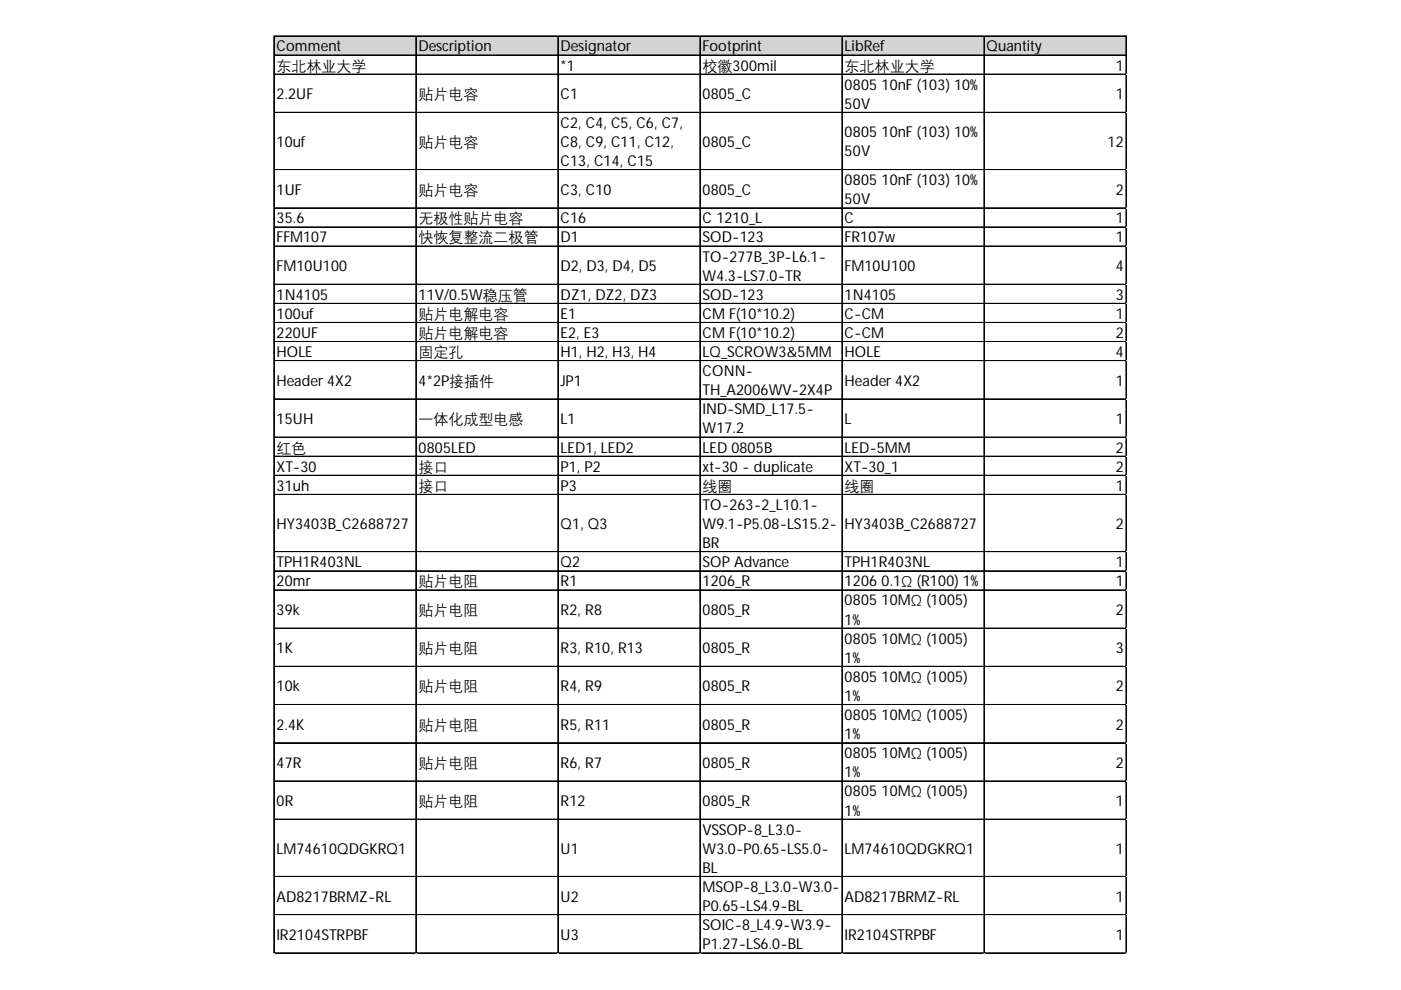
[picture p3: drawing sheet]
<svg xmlns="http://www.w3.org/2000/svg" width="297mm" height="210mm" viewBox="0 0 297 210" stroke-linecap="round" stroke-linejoin="round" font-family="sans-serif">
<defs><g id="words">
<g font-size="3.2">
<text x="58.6" y="10.9">Comment</text>
<text x="88.7" y="10.9">Description</text>
<text x="118.8" y="10.9">Designator</text>
<text x="149" y="10.9">Footprint</text>
<text x="179.1" y="10.9">LibRef</text>
<text x="209.2" y="10.9">Quantity</text>
<text x="58.6" y="15">东北林业大学</text>
<text x="118.8" y="15">*1</text>
<text x="149" y="15">校徽300mil</text>
<text x="179.1" y="15">东北林业大学</text>
<text x="236.5" y="15">1</text>
<text x="58.6" y="21">2.2UF</text>
<text x="88.7" y="21">贴片电容</text>
<text x="118.8" y="21">C1</text>
<text x="149" y="21">0805_C</text>
<text x="179.1" y="19">0805</text>
<text x="179.1" y="23.1">50V</text>
<text x="186.9" y="19">10nF (103) 10%</text>
<text x="236.5" y="21">1</text>
<text x="118.8" y="27.1">C2, C4, C5, C6, C7,</text>
<text x="179.1" y="29.1">0805</text>
<text x="186.9" y="29.1">10nF (103) 10%</text>
<text x="58.6" y="31.2">10uf</text>
<text x="88.7" y="31.2">贴片电容</text>
<text x="118.8" y="31.2">C8, C9, C11, C12,</text>
<text x="118.8" y="35.2">C13, C14, C15</text>
<text x="149" y="31.2">0805_C</text>
<text x="179.1" y="33.2">50V</text>
<text x="234.8" y="31.2">12</text>
<text x="58.6" y="41.3">1UF</text>
<text x="88.7" y="41.3">贴片电容</text>
<text x="118.8" y="41.3">C3, C10</text>
<text x="149" y="41.3">0805_C</text>
<text x="179.1" y="39.3">0805</text>
<text x="186.9" y="39.3">10nF (103) 10%</text>
<text x="236.5" y="41.3">2</text>
<text x="58.6" y="47.4">35.6</text>
<text x="88.7" y="47.4">无极性贴片电容</text>
<text x="118.8" y="47.4">C16</text>
<text x="149" y="47.4">C 1210_L</text>
<text x="179.1" y="43.3">50V</text>
<text x="179.1" y="47.4">C</text>
<text x="236.5" y="47.4">1</text>
<text x="58.6" y="51.4">FFM107</text>
<text x="88.7" y="51.4">快恢复整流二极管</text>
<text x="118.8" y="51.4">D1</text>
<text x="149" y="51.4">SOD-123</text>
<text x="179.1" y="51.4">FR107w</text>
<text x="236.5" y="51.4">1</text>
<text x="58.6" y="57.5">FM10U100</text>
<text x="118.8" y="57.5">D2, D3, D4, D5</text>
<text x="149" y="55.5">TO-277B_3P-L6.1-</text>
<text x="149" y="59.5">W4.3-LS7.0-TR</text>
<text x="179.1" y="57.5">FM10U100</text>
<text x="236.5" y="57.5">4</text>
<text x="58.6" y="63.6">1N4105</text>
<text x="88.7" y="63.6">11V/0.5W稳压管</text>
<text x="118.8" y="63.6">DZ1, DZ2, DZ3</text>
<text x="149" y="63.6">SOD-123</text>
<text x="179.1" y="63.6">1N4105</text>
<text x="236.5" y="63.6">3</text>
<text x="58.6" y="67.6">100uf</text>
<text x="58.6" y="71.7">220UF</text>
<text x="88.7" y="67.6">贴片电解电容</text>
<text x="88.7" y="71.7">贴片电解电容</text>
<text x="118.8" y="67.6">E1</text>
<text x="118.8" y="71.7">E2, E3</text>
<text x="149" y="67.6">CM F(10*10.2)</text>
<text x="149" y="71.7">CM F(10*10.2)</text>
<text x="179.1" y="67.6">C-CM</text>
<text x="179.1" y="71.7">C-CM</text>
<text x="236.5" y="67.6">1</text>
<text x="236.5" y="71.7">2</text>
<text x="58.6" y="75.7">HOLE</text>
<text x="88.7" y="75.7">固定孔</text>
<text x="118.8" y="75.7">H1, H2, H3, H4</text>
<text x="149" y="75.7">LQ_SCROW3&amp;5MM</text>
<text x="179.1" y="75.7">HOLE</text>
<text x="236.5" y="75.7">4</text>
<text x="58.6" y="81.8">Header 4X2</text>
<text x="88.7" y="81.8">4*2P接插件</text>
<text x="118.8" y="81.8">JP1</text>
<text x="149" y="79.8">CONN-</text>
<text x="149" y="83.8">TH_A2006WV-2X4P</text>
<text x="179.1" y="81.8">Header 4X2</text>
<text x="236.5" y="81.8">1</text>
<text x="58.6" y="89.9">15UH</text>
<text x="88.7" y="89.9">一体化成型电感</text>
<text x="118.8" y="89.9">L1</text>
<text x="149" y="87.9">IND-SMD_L17.5-</text>
<text x="179.1" y="89.9">L</text>
<text x="236.5" y="89.9">1</text>
<text x="58.6" y="96">红色</text>
<text x="88.7" y="96">0805LED</text>
<text x="118.8" y="96">LED1, LED2</text>
<text x="149" y="91.9">W17.2</text>
<text x="149" y="96">LED 0805B</text>
<text x="179.1" y="96">LED-5MM</text>
<text x="236.5" y="96">2</text>
<text x="58.6" y="100">XT-30</text>
<text x="88.7" y="100">接口</text>
<text x="118.8" y="100">P1, P2</text>
<text x="149" y="100">xt-30 - duplicate</text>
<text x="179.1" y="100">XT-30_1</text>
<text x="236.5" y="100">2</text>
<text x="58.6" y="104.1">31uh</text>
<text x="88.7" y="104.1">接口</text>
<text x="118.8" y="104.1">P3</text>
<text x="149" y="104.1">线圈</text>
<text x="179.1" y="104.1">线圈</text>
<text x="236.5" y="104.1">1</text>
<text x="58.6" y="112.2">HY3403B_C2688727</text>
<text x="118.8" y="112.2">Q1, Q3</text>
<text x="149" y="108.1">TO-263-2_L10.1-</text>
<text x="149" y="112.2">W9.1-P5.08-LS15.2-</text>
<text x="179.1" y="112.2">HY3403B_C2688727</text>
<text x="236.5" y="112.2">2</text>
<text x="149" y="116.2">BR</text>
<text x="58.6" y="120.3">TPH1R403NL</text>
<text x="58.6" y="124.3">20mr</text>
<text x="88.7" y="124.3">贴片电阻</text>
<text x="118.8" y="120.3">Q2</text>
<text x="118.8" y="124.3">R1</text>
<text x="149" y="120.3">SOP Advance</text>
<text x="149" y="124.3">1206_R</text>
<text x="179.1" y="120.3">TPH1R403NL</text>
<text x="179.1" y="124.3">1206</text>
<text x="186.9" y="124.3">0.1Ω (R100) 1%</text>
<text x="236.5" y="120.3">1</text>
<text x="236.5" y="124.3">1</text>
<text x="58.6" y="130.4">39k</text>
<text x="88.7" y="130.4">贴片电阻</text>
<text x="118.8" y="130.4">R2, R8</text>
<text x="149" y="130.4">0805_R</text>
<text x="179.1" y="128.4">0805</text>
<text x="186.9" y="128.4">10MΩ (1005)</text>
<text x="236.5" y="130.4">2</text>
<text x="179.1" y="132.4">1%</text>
<text x="179.1" y="136.5">0805</text>
<text x="186.9" y="136.5">10MΩ (1005)</text>
<text x="58.6" y="138.5">1K</text>
<text x="88.7" y="138.5">贴片电阻</text>
<text x="118.8" y="138.5">R3, R10, R13</text>
<text x="149" y="138.5">0805_R</text>
<text x="179.1" y="140.5">1%</text>
<text x="236.5" y="138.5">3</text>
<text x="58.6" y="146.6">10k</text>
<text x="88.7" y="146.6">贴片电阻</text>
<text x="118.8" y="146.6">R4, R9</text>
<text x="149" y="146.6">0805_R</text>
<text x="179.1" y="144.6">0805</text>
<text x="179.1" y="148.6">1%</text>
<text x="186.9" y="144.6">10MΩ (1005)</text>
<text x="236.5" y="146.6">2</text>
<text x="58.6" y="154.7">2.4K</text>
<text x="88.7" y="154.7">贴片电阻</text>
<text x="118.8" y="154.7">R5, R11</text>
<text x="149" y="154.7">0805_R</text>
<text x="179.1" y="152.7">0805</text>
<text x="186.9" y="152.7">10MΩ (1005)</text>
<text x="236.5" y="154.7">2</text>
<text x="179.1" y="156.7">1%</text>
<text x="179.1" y="160.8">0805</text>
<text x="186.9" y="160.8">10MΩ (1005)</text>
<text x="58.6" y="162.8">47R</text>
<text x="88.7" y="162.8">贴片电阻</text>
<text x="118.8" y="162.8">R6, R7</text>
<text x="149" y="162.8">0805_R</text>
<text x="179.1" y="164.8">1%</text>
<text x="236.5" y="162.8">2</text>
<text x="58.6" y="170.9">0R</text>
<text x="88.7" y="170.9">贴片电阻</text>
<text x="118.8" y="170.9">R12</text>
<text x="149" y="170.9">0805_R</text>
<text x="179.1" y="168.9">0805</text>
<text x="179.1" y="172.9">1%</text>
<text x="186.9" y="168.9">10MΩ (1005)</text>
<text x="236.5" y="170.9">1</text>
<text x="149" y="177">VSSOP-8_L3.0-</text>
<text x="58.6" y="181">LM74610QDGKRQ1</text>
<text x="118.8" y="181">U1</text>
<text x="149" y="181">W3.0-P0.65-LS5.0-</text>
<text x="149" y="185.1">BL</text>
<text x="179.1" y="181">LM74610QDGKRQ1</text>
<text x="236.5" y="181">1</text>
<text x="58.6" y="191.1">AD8217BRMZ-RL</text>
<text x="118.8" y="191.1">U2</text>
<text x="149" y="189.1">MSOP-8_L3.0-W3.0-</text>
<text x="179.1" y="191.1">AD8217BRMZ-RL</text>
<text x="236.5" y="191.1">1</text>
<text x="149" y="193.2">P0.65-LS4.9-BL</text>
<text x="149" y="197.2">SOIC-8_L4.9-W3.9-</text>
<text x="58.6" y="199.2">IR2104STRPBF</text>
<text x="118.8" y="199.2">U3</text>
<text x="149" y="201.3">P1.27-LS6.0-BL</text>
<text x="179.1" y="199.2">IR2104STRPBF</text>
<text x="236.5" y="199.2">1</text>
</g>
</g></defs>
<path d="M58.1 7.7h180.8v4.1h-180.8z" fill="#d3d3d3"/>
<g fill="none" stroke="#000" stroke-width=".21">
<path d="M58 7.6v194.6M58.1 7.6v194.6M58.2 7.6h180.7M58.2 7.7h180.7M58.2 11.7h180.7M58.2 15.7h180.7M58.2 15.8h180.7M88.2 7.7v194.5M118.3 7.7v194.5M148.4 7.7v194.5M148.5 7.7v194.5M178.5 7.7v194.5"/>
<path d="M178.6 7.7v194.5M208.6 7.7v194.5M208.7 7.7v194.5M238.7 7.7v194.5M238.8 7.7v194.5M58.2 23.8h180.7M58.2 23.9h180.7M58.2 36h180.7M58.2 44.1h180.7M58.2 48.1h180.7M58.2 48.2h180.7M58.2 52.2h180.7"/>
<path d="M58.2 60.3h180.7M58.2 64.3h180.7M58.2 64.4h180.7M58.2 68.4h180.7M58.2 72.4h180.7M58.2 72.5h180.7M58.2 76.5h180.7M58.2 84.6h180.7M58.2 92.7h180.7M58.2 96.7h180.7M58.2 96.8h180.7M58.2 100.8h180.7"/>
<path d="M58.2 104.8h180.7M58.2 104.9h180.7M58.2 117h180.7M58.2 121h180.7M58.2 121.1h180.7M58.2 125.1h180.7M58.2 133.2h180.7M58.2 141.3h180.7M58.2 149.4h180.7M58.2 157.5h180.7M58.2 165.6h180.7M58.2 173.7h180.7"/>
<path d="M58.2 185.8h180.7M58.2 185.9h180.7M58.2 193.9h180.7M58.2 194h180.7M58.2 202h180.7M58.2 202.1h180.7"/>
</g>
<path d="M58 202.2h.1" fill="none" stroke="#e0e0e0" stroke-width=".21"/>
<path d="M58 202.2h.2z" fill="#e0e0e0"/>
<path d="M88.2 202.2h.1" fill="none" stroke="#e0e0e0" stroke-width=".21"/>
<path d="M88.2 202.2h.1z" fill="#e0e0e0"/>
<path d="M118.3 202.2h.1" fill="none" stroke="#e0e0e0" stroke-width=".21"/>
<path d="M118.3 202.2h.1z" fill="#e0e0e0"/>
<path d="M148.4 202.2h.1" fill="none" stroke="#e0e0e0" stroke-width=".21"/>
<path d="M148.4 202.2h.1z" fill="#e0e0e0"/>
<path d="M178.5 202.2h.1" fill="none" stroke="#e0e0e0" stroke-width=".21"/>
<path d="M178.5 202.2h.1z" fill="#e0e0e0"/>
<path d="M208.6 202.2h.1" fill="none" stroke="#e0e0e0" stroke-width=".21"/>
<path d="M208.6 202.2h.2z" fill="#e0e0e0"/>
<path d="M238.7 202.2h.1" fill="none" stroke="#e0e0e0" stroke-width=".21"/>
<path d="M238.7 202.2h.2z" fill="#e0e0e0"/>
<path d="M238.9 15.7h.1" fill="none" stroke="#e0e0e0" stroke-width=".21"/>
<path d="M238.9 15.7v.1z" fill="#e0e0e0"/>
<path d="M238.9 23.8h.1" fill="none" stroke="#e0e0e0" stroke-width=".21"/>
<path d="M238.9 23.8v.1z" fill="#e0e0e0"/>
<path d="M238.9 36h.1" fill="none" stroke="#e0e0e0" stroke-width=".21"/>
<path d="M238.9 36v.1z" fill="#e0e0e0"/>
<path d="M238.9 44.1h.1" fill="none" stroke="#e0e0e0" stroke-width=".21"/>
<path d="M238.9 44.1v.1z" fill="#e0e0e0"/>
<path d="M238.9 48.1h.1" fill="none" stroke="#e0e0e0" stroke-width=".21"/>
<path d="M238.9 48.1v.1z" fill="#e0e0e0"/>
<path d="M238.9 52.2h.1" fill="none" stroke="#e0e0e0" stroke-width=".21"/>
<path d="M238.9 52.2v.1z" fill="#e0e0e0"/>
<path d="M238.9 60.3h.1" fill="none" stroke="#e0e0e0" stroke-width=".21"/>
<path d="M238.9 60.3v.1z" fill="#e0e0e0"/>
<path d="M238.9 64.3h.1" fill="none" stroke="#e0e0e0" stroke-width=".21"/>
<path d="M238.9 64.3v.1z" fill="#e0e0e0"/>
<path d="M238.9 68.4h.1" fill="none" stroke="#e0e0e0" stroke-width=".21"/>
<path d="M238.9 68.4v.1z" fill="#e0e0e0"/>
<path d="M238.9 72.4h.1" fill="none" stroke="#e0e0e0" stroke-width=".21"/>
<path d="M238.9 72.4v.2z" fill="#e0e0e0"/>
<path d="M238.9 76.5h.1" fill="none" stroke="#e0e0e0" stroke-width=".21"/>
<path d="M238.9 76.5v.1z" fill="#e0e0e0"/>
<path d="M238.9 84.6h.1" fill="none" stroke="#e0e0e0" stroke-width=".21"/>
<path d="M238.9 84.6v.1z" fill="#e0e0e0"/>
<path d="M238.9 92.7h.1" fill="none" stroke="#e0e0e0" stroke-width=".21"/>
<path d="M238.9 92.7v.1z" fill="#e0e0e0"/>
<path d="M238.9 96.7h.1" fill="none" stroke="#e0e0e0" stroke-width=".21"/>
<path d="M238.9 96.7v.2z" fill="#e0e0e0"/>
<path d="M238.9 100.8h.1" fill="none" stroke="#e0e0e0" stroke-width=".21"/>
<path d="M238.9 100.8v.1z" fill="#e0e0e0"/>
<path d="M238.9 104.8h.1" fill="none" stroke="#e0e0e0" stroke-width=".21"/>
<path d="M238.9 104.8v.2z" fill="#e0e0e0"/>
<path d="M238.9 117h.1" fill="none" stroke="#e0e0e0" stroke-width=".21"/>
<path d="M238.9 117v.1z" fill="#e0e0e0"/>
<path d="M238.9 121h.1" fill="none" stroke="#e0e0e0" stroke-width=".21"/>
<path d="M238.9 121v.2z" fill="#e0e0e0"/>
<path d="M238.9 125.1h.1" fill="none" stroke="#e0e0e0" stroke-width=".21"/>
<path d="M238.9 125.1v.1z" fill="#e0e0e0"/>
<path d="M238.9 133.2h.1" fill="none" stroke="#e0e0e0" stroke-width=".21"/>
<path d="M238.9 133.2v.1z" fill="#e0e0e0"/>
<path d="M238.9 141.3h.1" fill="none" stroke="#e0e0e0" stroke-width=".21"/>
<path d="M238.9 141.3v.1z" fill="#e0e0e0"/>
<path d="M238.9 149.4h.1" fill="none" stroke="#e0e0e0" stroke-width=".21"/>
<path d="M238.9 149.4v.1z" fill="#e0e0e0"/>
<path d="M238.9 157.5h.1" fill="none" stroke="#e0e0e0" stroke-width=".21"/>
<path d="M238.9 157.5v.1z" fill="#e0e0e0"/>
<path d="M238.9 165.6h.1" fill="none" stroke="#e0e0e0" stroke-width=".21"/>
<path d="M238.9 165.6v.1z" fill="#e0e0e0"/>
<path d="M238.9 173.7h.1" fill="none" stroke="#e0e0e0" stroke-width=".21"/>
<path d="M238.9 173.7v.1z" fill="#e0e0e0"/>
<path d="M238.9 185.8h.1" fill="none" stroke="#e0e0e0" stroke-width=".21"/>
<path d="M238.9 185.8v.2z" fill="#e0e0e0"/>
<path d="M238.9 193.9h.1" fill="none" stroke="#e0e0e0" stroke-width=".21"/>
<path d="M238.9 193.9v.2z" fill="#e0e0e0"/>
<path d="M238.9 202h.1" fill="none" stroke="#e0e0e0" stroke-width=".21"/>
<path d="M238.9 202v.2z" fill="#e0e0e0"/>
<use href="#words"/>
</svg>
